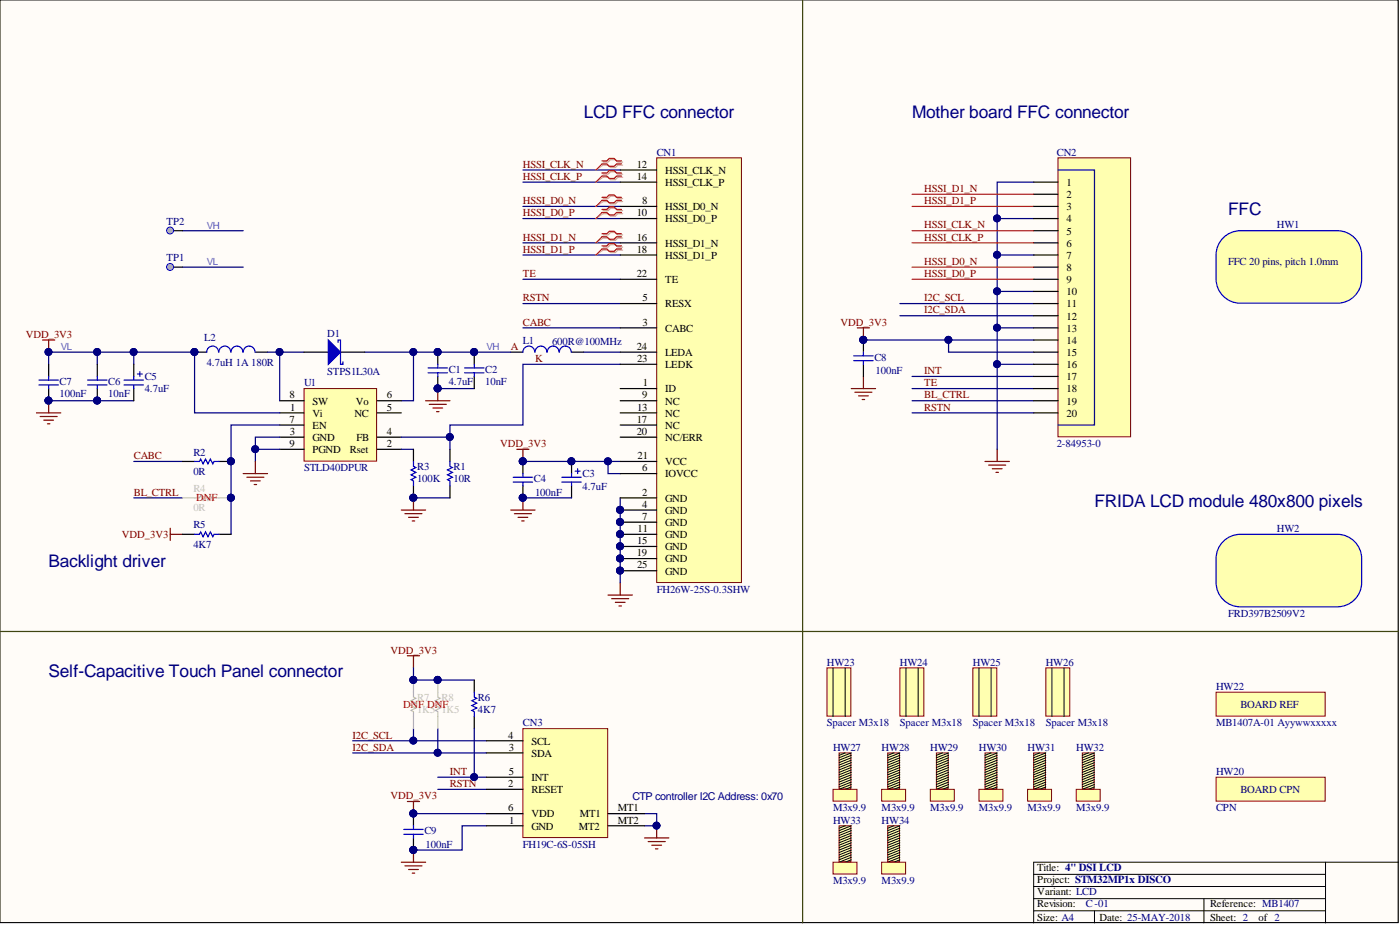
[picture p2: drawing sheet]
<svg xmlns="http://www.w3.org/2000/svg" width="292mm" height="193mm" viewBox="0 0 292 193" stroke-linecap="round" stroke-linejoin="round" font-family="sans-serif">
<defs><g id="words">
<g font-size="3.6" fill="#000080">
<text x="121.8" y="24.6">LCD FFC connector</text>
<text x="190.3" y="24.6">Mother board FFC connector</text>
<text x="256.3" y="44.9">FFC</text>
<text x="228.4" y="105.7">FRIDA LCD module 480x800 pixels</text>
<text x="10.1" y="118.4">Backlight driver</text>
<text x="10.1" y="141.2">Self-Capacitive Touch Panel connector</text>
</g>
<text font-size="2.3" fill="#000080" x="131.9" y="166.9">CTP controller I2C Address: 0x70</text>
<g font-size="2.2" fill="#800000">
<text x="109.1" y="35">HSSI_CLK_N</text>
<text x="109.1" y="37.5">HSSI_CLK_P</text>
<text x="192.8" y="40.1">HSSI_D1_N</text>
<text x="109.1" y="42.6">HSSI_D0_N</text>
<text x="109.1" y="45.1">HSSI_D0_P</text>
<text x="192.8" y="47.7">HSSI_CLK_N</text>
<text x="192.8" y="42.6">HSSI_D1_P</text>
<text x="109.1" y="50.2">HSSI_D1_N</text>
<text x="109.1" y="52.7">HSSI_D1_P</text>
<text x="192.8" y="50.2">HSSI_CLK_P</text>
<text x="109.1" y="57.8">TE</text>
<text x="192.8" y="55.3">HSSI_D0_N</text>
<text x="192.8" y="57.8">HSSI_D0_P</text>
<text x="109.1" y="62.9">RSTN</text>
<text x="192.8" y="65.4">I2C_SDA</text>
<text x="192.8" y="62.9">I2C_SCL</text>
<text x="5.4" y="70.5">VDD_3V3</text>
<text x="109.1" y="67.9">CABC</text>
<text x="175.4" y="67.9">VDD_3V3</text>
<text x="106.6" y="73">A</text>
<text x="111.6" y="75.5">K</text>
<text x="192.8" y="83.1">BL_CTRL</text>
<text x="192.8" y="80.6">TE</text>
<text x="192.8" y="78.1">INT</text>
<text x="192.8" y="85.7">RSTN</text>
<text x="27.9" y="95.8">CABC</text>
<text x="104.3" y="93.3">VDD_3V3</text>
<text x="27.9" y="103.4">BL_CTRL</text>
<text x="25.4" y="112.3">VDD_3V3</text>
<text x="81.5" y="136.3">VDD_3V3</text>
<text x="73.6" y="154.1">I2C_SCL</text>
<text x="73.6" y="156.6">I2C_SDA</text>
<text x="93.9" y="161.7">INT</text>
<text x="81.5" y="166.7">VDD_3V3</text>
<text x="93.9" y="164.2">RSTN</text>
</g>
<g font-size="2.2">
<text x="132.9" y="35">12</text>
<text x="132.9" y="37.5">14</text>
<text x="138.8" y="36.3">HSSI_CLK_N</text>
<text x="138.8" y="38.8">HSSI_CLK_P</text>
<text x="222.5" y="38.8">1</text>
<text x="222.5" y="41.3">2</text>
<text x="132.9" y="45.1">10</text>
<text x="134" y="42.6">8</text>
<text x="138.8" y="43.9">HSSI_D0_N</text>
<text x="138.8" y="46.4">HSSI_D0_P</text>
<text x="222.5" y="43.9">3</text>
<text x="222.5" y="46.4">4</text>
<text x="132.9" y="50.2">16</text>
<text x="132.9" y="52.7">18</text>
<text x="138.8" y="51.5">HSSI_D1_N</text>
<text x="138.8" y="54">HSSI_D1_P</text>
<text x="222.5" y="48.9">5</text>
<text x="222.5" y="51.5">6</text>
<text x="222.5" y="54">7</text>
<text x="132.9" y="57.8">22</text>
<text x="138.8" y="59.1">TE</text>
<text x="222.5" y="56.5">8</text>
<text x="222.5" y="59.1">9</text>
<text x="134" y="62.9">5</text>
<text x="138.8" y="64.1">RESX</text>
<text x="222.5" y="61.6">10</text>
<text x="222.5" y="64.1">11</text>
<text x="134" y="67.9">3</text>
<text x="138.8" y="69.2">CABC</text>
<text x="222.5" y="66.7">12</text>
<text x="222.5" y="69.2">13</text>
<text x="222.5" y="71.7">14</text>
<text x="132.9" y="73">24</text>
<text x="132.9" y="75.5">23</text>
<text x="138.8" y="76.8">LEDK</text>
<text x="138.8" y="74.3">LEDA</text>
<text x="222.5" y="74.3">15</text>
<text x="222.5" y="76.8">16</text>
<text x="60.4" y="83.1">8</text>
<text x="80.7" y="83.1">6</text>
<text x="134" y="83.1">9</text>
<text x="134.1" y="80.6">1</text>
<text x="138.8" y="81.9">ID</text>
<text x="222.5" y="79.3">17</text>
<text x="222.5" y="81.9">18</text>
<text x="60.4" y="88.2">7</text>
<text x="60.6" y="85.7">1</text>
<text x="65.2" y="86.9">Vi</text>
<text x="65.2" y="89.5">EN</text>
<text x="65.2" y="84.4">SW</text>
<text x="73.9" y="86.9">NC</text>
<text x="74.2" y="84.4">Vo</text>
<text x="80.7" y="85.7">5</text>
<text x="132.9" y="88.2">17</text>
<text x="132.9" y="85.7">13</text>
<text x="138.8" y="86.9">NC</text>
<text x="138.8" y="89.5">NC</text>
<text x="138.8" y="84.4">NC</text>
<text x="222.5" y="84.4">19</text>
<text x="222.5" y="86.9">20</text>
<text x="60.4" y="93.3">9</text>
<text x="60.5" y="90.7">3</text>
<text x="65.2" y="92">GND</text>
<text x="65.2" y="94.5">PGND</text>
<text x="73" y="94.5">Rset</text>
<text x="74.4" y="92">FB</text>
<text x="80.7" y="93.3">2</text>
<text x="80.7" y="90.7">4</text>
<text x="132.9" y="90.7">20</text>
<text x="133" y="95.8">21</text>
<text x="138.8" y="92">NC/ERR</text>
<text x="134" y="98.3">6</text>
<text x="138.8" y="97.1">VCC</text>
<text x="138.8" y="99.6">IOVCC</text>
<text x="134" y="103.4">2</text>
<text x="134" y="105.9">4</text>
<text x="138.8" y="104.7">GND</text>
<text x="138.8" y="107.2">GND</text>
<text x="132.9" y="113.5">15</text>
<text x="133" y="111">11</text>
<text x="134" y="108.5">7</text>
<text x="138.8" y="112.3">GND</text>
<text x="138.8" y="109.7">GND</text>
<text x="132.9" y="116.1">19</text>
<text x="132.9" y="118.6">25</text>
<text x="138.8" y="114.8">GND</text>
<text x="138.8" y="117.3">GND</text>
<text x="138.8" y="119.9">GND</text>
<text x="106.1" y="154.1">4</text>
<text x="110.9" y="155.3">SCL</text>
<text x="106.1" y="161.7">5</text>
<text x="106.1" y="156.6">3</text>
<text x="110.9" y="157.9">SDA</text>
<text x="106.1" y="164.2">2</text>
<text x="110.9" y="162.9">INT</text>
<text x="110.9" y="165.5">RESET</text>
<text x="106.1" y="169.3">6</text>
<text x="106.2" y="171.8">1</text>
<text x="110.9" y="173.1">GND</text>
<text x="110.9" y="170.5">VDD</text>
<text x="120.8" y="173.1">MT2</text>
<text x="121" y="170.5">MT1</text>
<text x="128.9" y="169.3">MT1</text>
<text x="128.9" y="171.8">MT2</text>
<text x="216.4" y="181.7">Title: 4&quot; DSI LCD</text>
<text x="216.4" y="184.2">Project: STM32MP1x DISCO</text>
<text x="216.4" y="189.3">Revision:</text>
<text x="216.4" y="186.7">Variant: LCD</text>
<text x="252.5" y="189.3">Reference: MB1407</text>
<text x="216.4" y="192.1">Size: A4</text>
<text x="229.4" y="192.1">Date: 25-MAY-2018</text>
<text x="252.5" y="192.1">Sheet: 2</text>
<text x="262.6" y="192.1">of 2</text>
</g>
<g font-size="2.2" fill="#000080">
<text x="137" y="32.5">CN1</text>
<text x="220.5" y="32.5">CN2</text>
<text x="34.8" y="46.9">TP2</text>
<text x="266.4" y="47.7">HW1</text>
<text x="34.8" y="54.5">TP1</text>
<text x="256.3" y="55.3">FFC 20 pins, pitch 1.0mm</text>
<text x="42.6" y="71.2">L2</text>
<text x="68.3" y="70.2">D1</text>
<text x="109.1" y="71.7">L1</text>
<text x="115.2" y="72">600R@100MHz</text>
<text x="43.1" y="76.3">4.7uH 1A 180R</text>
<text x="93.6" y="77.8">C1</text>
<text x="101.2" y="77.8">C2</text>
<text x="182.4" y="75.3">C8</text>
<text x="12.4" y="82.9">100nF</text>
<text x="12.4" y="80.3">C7</text>
<text x="22.6" y="82.9">10nF</text>
<text x="22.6" y="80.3">C6</text>
<text x="30.2" y="81.9">4.7uF</text>
<text x="30.2" y="79.3">C5</text>
<text x="63.4" y="80.6">U1</text>
<text x="68.3" y="78.3">STPS1L30A</text>
<text x="93.6" y="80.3">4.7uF</text>
<text x="101.2" y="80.3">10nF</text>
<text x="182.7" y="78.1">100nF</text>
<text x="40.3" y="95">R2</text>
<text x="220.5" y="93.3">2-84953-0</text>
<text x="40.3" y="99.1">0R</text>
<text x="63.4" y="98.3">STLD40DPUR</text>
<text x="87" y="100.6">100K</text>
<text x="87" y="98.1">R3</text>
<text x="94.6" y="100.6">10R</text>
<text x="94.6" y="98.1">R1</text>
<text x="111.4" y="100.6">C4</text>
<text x="121.5" y="99.6">C3</text>
<text x="111.6" y="103.4">100nF</text>
<text x="121.5" y="102.1">4.7uF</text>
<text x="40.3" y="110.2">R5</text>
<text x="266.4" y="111">HW2</text>
<text x="40.3" y="114.3">4K7</text>
<text x="137" y="123.7">FH26W-25S-0.3SHW</text>
<text x="256.3" y="128.7">FRD397B2509V2</text>
<text x="172.5" y="138.9">HW23</text>
<text x="187.8" y="138.9">HW24</text>
<text x="203" y="138.9">HW25</text>
<text x="218.2" y="138.9">HW26</text>
<text x="253.7" y="143.9">HW22</text>
<text x="99.7" y="148.7">4K7</text>
<text x="99.7" y="146.2">R6</text>
<text x="258.8" y="147.7">BOARD REF</text>
<text x="109.1" y="151.5">CN3</text>
<text x="172.5" y="151.5">Spacer M3x18</text>
<text x="187.8" y="151.5">Spacer M3x18</text>
<text x="203" y="151.5">Spacer M3x18</text>
<text x="218.2" y="151.5">Spacer M3x18</text>
<text x="253.7" y="151.5">MB1407A-01 Ayywwxxxxx</text>
<text x="173.8" y="156.6">HW27</text>
<text x="184" y="156.6">HW28</text>
<text x="194.1" y="156.6">HW29</text>
<text x="204.3" y="156.6">HW30</text>
<text x="214.4" y="156.6">HW31</text>
<text x="224.5" y="156.6">HW32</text>
<text x="253.7" y="161.7">HW20</text>
<text x="258.8" y="165.5">BOARD CPN</text>
<text x="173.8" y="169.3">M3x9.9</text>
<text x="173.8" y="171.8">HW33</text>
<text x="184" y="169.3">M3x9.9</text>
<text x="184" y="171.8">HW34</text>
<text x="194.1" y="169.3">M3x9.9</text>
<text x="204.3" y="169.3">M3x9.9</text>
<text x="214.4" y="169.3">M3x9.9</text>
<text x="224.5" y="169.3">M3x9.9</text>
<text x="253.7" y="169.3">CPN</text>
<text x="88.6" y="174.1">C9</text>
<text x="88.8" y="176.9">100nF</text>
<text x="109.1" y="176.9">FH19C-6S-05SH</text>
<text x="173.8" y="184.5">M3x9.9</text>
<text x="184" y="184.5">M3x9.9</text>
<text x="226.6" y="189.3">C-01</text>
</g>
<g font-size="2.2" fill="#bfbebc">
<text x="40.3" y="106.7">0R</text>
<text x="40.3" y="102.6">R4</text>
<text x="87" y="148.7">1K5</text>
<text x="87" y="146.2">R7</text>
<text x="92.1" y="148.7">1K5</text>
<text x="92.1" y="146.2">R8</text>
</g>
<g font-size="2.2" fill="#f00">
<text x="41" y="104.6">DNF</text>
<text x="84.1" y="147.7">DNF DNF</text>
</g>
<g font-size="2.1" fill="#8a20db">
<text x="43.1" y="47.7">VH</text>
<text x="43.1" y="55.3">VL</text>
<text x="12.7" y="73">VL</text>
<text x="101.5" y="73">VH</text>
</g>
</g></defs>
<path d="M0 0h291.7v192.5h-291.7z" fill="#fffcf8" stroke="#000" stroke-width=".21"/>
<path d="M276.6 179.9v12.6M291.8 179.9h-76.1v12.6M215.7 182.4h60.9M215.7 184.9h60.9M215.7 190h60.9M215.7 187.5h60.9M228.4 190v2.5M251.2 187.5v5" fill="none" stroke="#000" stroke-width=".21"/>
<path d="M167.5 0v192.5M0 131.7h291.8" fill="none" stroke="#3f4511" stroke-width=".25"/>
<g fill="none" stroke="#800000" stroke-width=".25">
<path d="M8.9 70.9h2.5M10.1 70.9v2.6M178.9 68.4h2.5M180.1 68.4v2.5M180.1 78.5v2.6M107.8 93.7h2.6M109.1 93.7v2.6M177.6 81.1h5.1M178.4 81.8h3.5M179.1 82.6h2.1M179.9 83.3h.5M205.5 96.3h5.1"/>
<path d="M206.3 97h3.5M207 97.8h2.1M207.8 98.5h.5M208.1 93.7v2.6M35.5 110.2v2.5M35.5 111.5h2.6M106.6 106.4h5M107.3 107.2h3.6M108.1 107.9h2M108.8 108.7h.6M109.1 103.9v2.5M85 136.8h2.5"/>
<path d="M86.3 136.8v2.5M126.9 124.1h5M127.6 124.9h3.6M128.4 125.7h2M129.1 126.4h.6M129.4 121.6v2.5M83.7 179.9h5.1M85 167.2h2.5M86.3 167.2v2.5M86.3 177.3v2.6M84.5 180.6h3.5M85.3 181.4h2"/>
<path d="M86 182.2h.5"/>
</g>
<g fill="#000080" stroke="#000080" stroke-width=".21">
<circle cx="109.1" cy="96.2" r=".72"/>
<circle cx="109.1" cy="103.8" r=".72"/>
<circle cx="10.1" cy="73.4" r=".72"/>
<circle cx="86.2" cy="103.8" r=".72"/>
<circle cx="86.2" cy="73.4" r=".72"/>
<circle cx="27.9" cy="73.4" r=".72"/>
<circle cx="20.3" cy="73.4" r=".72"/>
<circle cx="10.1" cy="83.6" r=".72"/>
<circle cx="20.3" cy="83.6" r=".72"/>
<circle cx="91.3" cy="81" r=".72"/>
<circle cx="129.4" cy="106.4" r=".72"/>
<circle cx="129.4" cy="108.9" r=".72"/>
<circle cx="129.4" cy="111.4" r=".72"/>
<circle cx="129.4" cy="114" r=".72"/>
<circle cx="129.4" cy="116.5" r=".72"/>
<circle cx="129.4" cy="119" r=".72"/>
<circle cx="126.8" cy="96.2" r=".72"/>
<circle cx="86.2" cy="169.7" r=".72"/>
<circle cx="86.2" cy="177.3" r=".72"/>
<circle cx="86.2" cy="141.8" r=".72"/>
<circle cx="91.3" cy="141.8" r=".72"/>
<circle cx="86.2" cy="154.5" r=".72"/>
<circle cx="91.3" cy="157" r=".72"/>
<circle cx="208" cy="45.6" r=".72"/>
<circle cx="208" cy="53.2" r=".72"/>
<circle cx="208" cy="60.8" r=".72"/>
<circle cx="208" cy="68.4" r=".72"/>
<circle cx="208" cy="76" r=".72"/>
<circle cx="197.9" cy="70.9" r=".72"/>
<circle cx="180.1" cy="70.9" r=".72"/>
</g>
<g fill="none" stroke="#000080" stroke-width=".25">
<path d="M109.1 35.5h20.3M109.1 38h20.3M215.7 38h-7.6v7.6h7.6M38.1 48.1h12.6M38.1 55.7h12.6M109.1 43.1h20.3M109.1 45.6h20.3M109.1 50.7h20.3M109.1 53.2h20.3M109.1 58.3h20.3M208.1 45.6v7.6h7.6M208.1 53.2v7.6h7.6"/>
<path d="M20.3 73.5v2.5M27.9 73.5h-17.8v2.5M76.1 73.5h10.2v10.1h-2.6M109.1 63.3h20.3M109.1 68.4h20.3M180.1 70.9h35.6M187.8 63.3h27.9M187.8 65.9h27.9M190.3 78.5h25.4M197.9 70.9v2.6h17.8M208.1 60.8v7.6h7.6M208.1 68.4v25.3"/>
<path d="M208.1 76h7.6M10.1 83.6h17.8M27.9 96.3h10.2M91.3 81.1h7.7M126.9 96.3v2.5h2.5M190.3 81.1h25.4M190.3 83.6h25.4M190.3 86.1h25.4M27.9 103.9h10.2M86.3 103.9h7.6M129.4 103.9v17.7M86.3 139.3v2.6h12.7"/>
<path d="M86.3 152v2.5M91.3 152v5.1M86.3 169.7h15.2M91.3 164.7h10.2M101.5 172.3h-5.1v5h-10.1"/>
</g>
<path d="M125.8 33.8h1.1l.5-.5h1l.5 .5h1M125.8 34.4h1.1l.5 .6h1l.5-.6h1M125.8 36.3h1.1l.5-.5h1l.5 .5h1M125.8 37h1.1l.5 .5h1l.5-.5h1M125.8 41.4h1.1l.5-.5h1l.5 .5h1M125.8 42h1.1l.5 .6h1l.5-.6h1M125.8 43.9h1.1l.5-.5h1l.5 .5h1M125.8 44.6h1.1l.5 .5h1l.5-.5h1M125.8 49h1.1l.5-.5h1l.5 .5h1M125.8 49.6h1.1l.5 .6h1l.5-.6h1M125.8 51.6h1.1l.5-.6h1l.5 .6h1M125.8 52.2h1.1l.5 .5h1l.5-.5h1" fill="none" stroke="#d0a19e" stroke-width=".25"/>
<path d="M125.8 34.4l-1.5 1.1M125.8 37l-1.5 1M125.8 42l-1.5 1.1M125.8 44.6l-1.5 1M125.8 49.6l-1.5 1.1M125.8 52.2l-1.5 1" fill="none" stroke="#d0a19e" stroke-width=".21"/>
<path d="M125.6 33.6h1l.5-.5h1l.5 .5h1.1M125.6 34.2h1l.5 .5h1l.5-.5h1.1M125.6 36.1h1l.5-.5h1l.5 .5h1.1M125.6 36.7h1l.5 .5h1l.5-.5h1.1M125.6 41.2h1l.5-.5h1l.5 .5h1.1M125.6 41.8h1l.5 .5h1l.5-.5h1.1M125.6 43.7h1l.5-.5h1l.5 .5h1.1M125.6 44.3h1l.5 .5h1l.5-.5h1.1M125.6 48.8h1l.5-.5h1l.5 .5h1.1M125.6 49.4h1l.5 .5h1l.5-.5h1.1M125.6 51.3h1l.5-.5h1l.5 .5h1.1M125.6 51.9h1l.5 .5h1l.5-.5h1.1" fill="none" stroke="#f00" stroke-width=".25"/>
<path d="M125.6 34.2l-1.3 1.3M125.6 36.7l-1.3 1.3M125.6 41.8l-1.3 1.3M125.6 44.3l-1.3 1.3M125.6 49.4l-1.3 1.3M125.6 51.9l-1.3 1.3" fill="none" stroke="#f00" stroke-width=".21"/>
<path d="M190.3 40.5h25.4M190.3 43.1h25.4M190.3 48.1h25.4M190.3 50.7h25.4M190.3 55.7h25.4M190.3 58.3h25.4" fill="none" stroke="#ee0e22" stroke-width=".25"/>
<path d="M63.4 81.1h15.2v15.1h-15.2z" fill="#ffffb0" stroke="#800000" stroke-width=".21"/>
<path d="M58.4 86.1h5M58.4 93.7h5M58.4 91.2h5M58.4 83.6h5M58.4 88.7h5M78.7 86.1h5M78.7 93.7h5M78.7 91.2h5M78.7 83.6h5" fill="none" stroke="#000" stroke-width=".25"/>
<path d="M27.9 76v-2.5h12.7v12.6h17.8M63.4 73.5h-5v10.1M53.3 93.7h5.1M58.4 91.2h-5.1v5.1M58.4 88.7h-10.2v22.8M83.7 93.7h2.6" fill="none" stroke="#000080" stroke-width=".25"/>
<g fill="#000080" stroke="#000080" stroke-width=".21">
<circle cx="53.2" cy="93.7" r=".72"/>
<circle cx="48.2" cy="96.2" r=".72"/>
<circle cx="48.2" cy="103.8" r=".72"/>
<circle cx="40.6" cy="73.4" r=".72"/>
<circle cx="27.9" cy="73.4" r=".72"/>
<circle cx="58.3" cy="73.4" r=".72"/>
</g>
<path d="M254.9 49.9a5.1 5.1 0 0 1 3.9-1.8h20.2a5.1 5.1 0 0 1 5.1 5.1v5a5.1 5.1 0 0 1-5.1 5.1h-20.2a5.1 5.1 0 0 1-5.1-5.1v-5a5 5 0 0 1 1.2-3.3z" fill="#ffffb0" stroke="#00f" stroke-width=".25"/>
<g fill="none" stroke="#000" stroke-width=".25">
<path d="M35.5 48.1h2.6M10.1 76v2.5M20.3 76v2.5M27.9 76v2.5M40.6 73.5h2.5M53.3 73.5h2.5M91.3 73.5v2.5M91.3 78.5v2.6M99 73.5v2.5M99 78.5v2.6M106.6 73.5h2.5M119.3 73.5h2.5"/>
<path d="M10.1 81.1v2.5M20.3 81.1v2.5M27.9 81.1v2.5M38.1 96.3h2.5M45.7 96.3h2.5M86.3 93.7v2.6M93.9 93.7v2.6M109.1 96.3v2.5M119.3 96.3v2.5M38.1 111.5h2.5M45.7 111.5h2.5M86.3 101.3v2.6"/>
<path d="M93.9 101.3v2.6M109.1 101.3v2.6M119.3 101.3v2.6"/>
</g>
<g fill="#000080" stroke="#000080" stroke-width=".21">
<circle cx="40.6" cy="73.4" r=".72"/>
<circle cx="58.3" cy="73.4" r=".72"/>
<circle cx="10.1" cy="83.6" r=".72"/>
<circle cx="20.3" cy="83.6" r=".72"/>
<circle cx="86.2" cy="103.8" r=".72"/>
<circle cx="48.2" cy="96.2" r=".72"/>
<circle cx="48.2" cy="103.8" r=".72"/>
<circle cx="98.9" cy="73.4" r=".72"/>
<circle cx="91.3" cy="81" r=".72"/>
<circle cx="91.3" cy="73.4" r=".72"/>
<circle cx="93.8" cy="91.2" r=".72"/>
<circle cx="119.2" cy="96.2" r=".72"/>
<circle cx="109.1" cy="103.8" r=".72"/>
<circle cx="109.1" cy="96.2" r=".72"/>
<circle cx="126.8" cy="96.2" r=".72"/>
</g>
<g fill="none" stroke="#00f" stroke-width=".25">
<path d="M8.1 79.3h4.1M10.1 78.5v.8M18.3 79.3h4M20.3 78.5v.8M25.9 79.3h4M27.9 78.5v.8M28.7 78h1M29.2 77.5v1M45.6 73.5a1.23 1.23 0 0 0-1.2-1.3 1.23 1.23 0 0 0-1.3 1.3M48.1 73.5a1.23 1.23 0 0 0-1.2-1.3 1.23 1.23 0 0 0-1.2 1.3M50.7 73.5a1.23 1.23 0 0 0-1.3-1.3 1.23 1.23 0 0 0-1.2 1.3M53.2 73.5a1.23 1.23 0 0 0-1.2-1.3 1.23 1.23 0 0 0-1.3 1.3"/>
<path d="M89.3 76.8h4.1M89.3 77.8h4.1M91.3 76v.8M91.3 77.8v.7M96.9 76.8h4.1M96.9 77.8h4.1M99 76v.8M99 77.8v.7M111.6 73.5a1.23 1.23 0 0 0-1.3-1.3 1.23 1.23 0 0 0-1.2 1.3M114.1 73.5a1.23 1.23 0 0 0-1.2-1.3 1.23 1.23 0 0 0-1.3 1.3M116.6 73.5a1.23 1.23 0 0 0-1.2-1.3 1.23 1.23 0 0 0-1.2 1.3M119.2 73.5a1.23 1.23 0 0 0-1.3-1.3 1.23 1.23 0 0 0-1.2 1.3"/>
<path d="M8.1 80.3h4.1M10.1 80.3v.8M18.3 80.3h4M20.3 80.3v.8M25.9 80.3h4M27.9 80.3v.8M40.6 96.3h1l.3-.5 .5 1 .5-1 .5 1 .5-1 .5 1 .3-.5h1M86.3 96.3v1l.5 .2-1 .5 1 .5-1 .6 1 .5-1 .5 .5 .2v1M93.9 96.3v1l.5 .2-1 .5 1 .5-1 .6 1 .5-1 .5 .5 .2v1M107.1 99.6h4M109.1 98.8v.8M117.2 99.6h4.1"/>
<path d="M119.3 98.8v.8M120 98.3h1M120.5 97.8v1M40.6 111.5h1l.3-.5 .5 1 .5-1 .5 1 .5-1 .5 1 .3-.5h1M107.1 100.6h4M109.1 100.6v.7M117.2 100.6h4.1M119.3 100.6v.7"/>
</g>
<path d="M55.8 73.5h2.6M129.4 76h-20.3v12.7h-15.2v2.5M83.7 91.2h10.2v2.5M109.1 96.3h20.3M109.1 103.9h10.2" fill="none" stroke="#000080" stroke-width=".25"/>
<path d="M38.1 103.9h3.5l.3-.5 .5 1 .5-1 .5 1 .5-1 .5 1 .3-.5h3.5" fill="none" stroke="#bfbebc" stroke-width=".25"/>
<circle cx="35.5" cy="48.1" r=".72" fill="#c0c0c0" stroke="#00f" stroke-width=".21"/>
<path d="M35.5 55.7h2.6" fill="none" stroke="#000" stroke-width=".25"/>
<circle cx="35.5" cy="55.7" r=".72" fill="#c0c0c0" stroke="#00f" stroke-width=".21"/>
<path d="M180.1 70.9v2.6M180.1 76v2.5M99 141.9v2.5M99 149.5v2.5M86.3 169.7v2.6M86.3 174.8v2.5" fill="none" stroke="#000" stroke-width=".25"/>
<g fill="#000080" stroke="#000080" stroke-width=".21">
<circle cx="86.2" cy="177.3" r=".72"/>
<circle cx="86.2" cy="169.7" r=".72"/>
<circle cx="86.2" cy="141.8" r=".72"/>
<circle cx="91.3" cy="141.8" r=".72"/>
<circle cx="180.1" cy="70.9" r=".72"/>
<circle cx="86.2" cy="103.8" r=".72"/>
<circle cx="91.3" cy="81" r=".72"/>
<circle cx="10.1" cy="83.6" r=".72"/>
<circle cx="86.2" cy="73.4" r=".72"/>
<circle cx="91.3" cy="73.4" r=".72"/>
<circle cx="98.9" cy="73.4" r=".72"/>
</g>
<path d="M178.1 74.2h4.1M178.1 75.2h4.1M180.1 73.5v.7M180.1 75.2v.8M99 144.4v1l.5 .3-1.1 .5 1.1 .5-1.1 .5 1.1 .5-1.1 .5 .6 .3v1M84.2 173h4.1M84.2 174h4.1M86.3 172.3v.7M86.3 174v.8" fill="none" stroke="#00f" stroke-width=".25"/>
<path d="M86.3 141.9v3.5l.5 .3-1 .5 1 .5-1 .5 1 .5-1 .5 .5 .3v3.5M91.3 141.9v3.5l.5 .3-1 .5 1 .5-1 .5 1 .5-1 .5 .5 .3v3.5" fill="none" stroke="#bfbebc" stroke-width=".25"/>
<g fill="none" stroke="#800000" stroke-width=".25">
<path d="M7.6 86.1h5.1M8.4 86.9h3.5M9.1 87.7h2.1M9.9 88.4h.5M10.1 83.6v2.5M50.7 98.8h5.1M51.5 99.6h3.6M53.3 96.3v2.5M88.8 83.6h5.1M89.6 84.4h3.5M90.3 85.1h2.1M91.1 85.9h.5"/>
<path d="M91.3 81.1v2.5M52.3 100.3h2M53 101.1h.5M83.7 106.4h5.1M84.5 107.2h3.5M85.3 107.9h2M86 108.7h.5M86.3 103.9v2.5"/>
</g>
<path d="M86.3 73.5h20.3M121.8 73.5h7.6" fill="none" stroke="#000080" stroke-width=".25"/>
<path d="M220.7 32.9h15.2v58.2h-15.2z" fill="#ffffb0" stroke="#800000" stroke-width=".21"/>
<path d="M220.7 35.5h7.7v53.2h-7.7" fill="none" stroke="#0c0087" stroke-width=".25"/>
<g fill="none" stroke="#000" stroke-width=".25">
<path d="M215.7 38h5M215.7 40.5h5M215.7 43.1h5M215.7 45.6h5M215.7 48.1h5M215.7 50.7h5M215.7 53.2h5M215.7 55.7h5M215.7 58.3h5M215.7 60.8h5M215.7 63.3h5M215.7 65.9h5"/>
<path d="M215.7 68.4h5M215.7 70.9h5M215.7 73.5h5M215.7 76h5M215.7 78.5h5M215.7 81.1h5M215.7 83.6h5M215.7 86.1h5"/>
</g>
<path d="M134.5 174.8h5M135.2 175.6h3.6M136 176.3h2M136.8 177.1h.5M137 172.3v2.5" fill="none" stroke="#800000" stroke-width=".25"/>
<g fill="#000080" stroke="#000080" stroke-width=".21">
<circle cx="137" cy="172.2" r=".72"/>
<circle cx="91.3" cy="157" r=".72"/>
<circle cx="86.2" cy="154.5" r=".72"/>
<circle cx="98.9" cy="162.1" r=".72"/>
</g>
<path d="M73.6 157.1h27.9M73.6 154.5h27.9M91.3 162.1h10.2M134.5 169.7h2.5v2.6h-2.5" fill="none" stroke="#000080" stroke-width=".25"/>
<g fill="#ffffb0" stroke="#800000" stroke-width=".21">
<path d="M253.7 162.1h22.8v5h-22.8z"/>
<path d="M253.7 144.4h22.8v5h-22.8z"/>
<path d="M137 32.9h17.7v88.6h-17.7z"/>
</g>
<g fill="none" stroke="#000" stroke-width=".25">
<path d="M129.4 35.5h7.6M129.4 38h7.6M129.4 50.7h7.6M129.4 53.2h7.6M129.4 58.3h7.6M129.4 43.1h7.6M129.4 45.6h7.6M63.4 73.5h5.1M71 73.5h5.1M129.4 76h7.6M129.4 73.5h7.6M129.4 68.4h7.6"/>
<path d="M129.4 63.3h7.6M129.4 86.1h7.6M129.4 88.7h7.6M129.4 91.2h7.6M129.4 96.3h7.6M129.4 98.8h7.6M129.4 81.1h7.6M129.4 83.6h7.6M129.4 114h7.6M129.4 116.5h7.6M129.4 119.1h7.6M129.4 103.9h7.6"/>
<path d="M129.4 106.4h7.6M129.4 111.5h7.6M129.4 108.9h7.6"/>
</g>
<g fill="#000080" stroke="#000080" stroke-width=".21">
<circle cx="129.4" cy="114" r=".72"/>
<circle cx="129.4" cy="116.5" r=".72"/>
<circle cx="129.4" cy="119" r=".72"/>
<circle cx="129.4" cy="106.4" r=".72"/>
<circle cx="129.4" cy="111.4" r=".72"/>
<circle cx="129.4" cy="108.9" r=".72"/>
</g>
<path d="M68.5 70.9l2.5 2.6-2.5 2.5z" fill="#00f"/>
<path d="M68.5 70.9l2.5 2.6-2.5 2.5zM70.5 71.4v-.5h.5v5.1h.6v-.5" fill="none" stroke="#00f" stroke-width=".25"/>
<path d="M109.1 152h17.7v22.7h-17.7z" fill="#ffffb0" stroke="#800000" stroke-width=".21"/>
<path d="M101.5 154.5h7.6M101.5 157.1h7.6M101.5 172.3h7.6M101.5 169.7h7.6M101.5 162.1h7.6M101.5 164.7h7.6M126.9 172.3h7.6M126.9 169.7h7.6" fill="none" stroke="#000" stroke-width=".25"/>
<path d="M254.9 113.3a5.1 5.1 0 0 1 3.9-1.8h20.2a5.1 5.1 0 0 1 5.1 5v5a5.1 5.1 0 0 1-5.1 5.1h-20.2a5.1 5.1 0 0 1-5.1-5.1v-5a5 5 0 0 1 1.2-3.2z" fill="#ffffb0" stroke="#00f" stroke-width=".25"/>
<path d="M99 152v10.1" fill="none" stroke="#000080" stroke-width=".25"/>
<circle cx="98.9" cy="162.1" r=".72" fill="#000080" stroke="#000080" stroke-width=".21"/>
<path d="M172.5 139.3h5v10.1h-5z" fill="#ffffb0" stroke="#800000" stroke-width=".21"/>
<path d="M173.8 139.3v10.2M176.3 139.3v10.2" fill="none" stroke="#000" stroke-width=".21"/>
<path d="M187.8 139.3h5v10.1h-5z" fill="#ffffb0" stroke="#800000" stroke-width=".21"/>
<path d="M189 139.3v10.2M191.6 139.3v10.2" fill="none" stroke="#000" stroke-width=".21"/>
<path d="M203 139.3h5v10.1h-5z" fill="#ffffb0" stroke="#800000" stroke-width=".21"/>
<path d="M204.3 139.3v10.2M206.8 139.3v10.2" fill="none" stroke="#000" stroke-width=".21"/>
<path d="M218.2 139.3h5v10.1h-5z" fill="#ffffb0" stroke="#800000" stroke-width=".21"/>
<path d="M219.5 139.3v10.2M222 139.3v10.2" fill="none" stroke="#000" stroke-width=".21"/>
<path d="M175.1 157.1h2.4v7.5h-2.4z" fill="#ffffb0" stroke="#800000" stroke-width=".21"/>
<g fill="none" stroke="#000" stroke-width=".21">
<path d="M176.3 157.1l-1.2 .5M177.6 157.1l-2.5 1M177.6 157.6l-2.5 1M177.6 158.1l-2.5 1M177.6 158.6l-2.5 1M177.6 159.1l-2.5 1M177.6 159.6l-2.5 1M177.6 160.1l-2.5 1M177.6 160.6l-2.5 1M177.6 161.1l-2.5 1M177.6 164.2l-1.3 .5M177.6 163.7l-2.5 1"/>
<path d="M177.6 163.2l-2.5 1M177.6 162.6l-2.5 1.1M177.6 162.1l-2.5 1.1M177.6 161.6l-2.5 1"/>
</g>
<g fill="#ffffb0" stroke="#800000" stroke-width=".21">
<path d="M173.8 164.7h5v2.4h-5z"/>
<path d="M185.2 157.1h2.5v7.5h-2.5z"/>
</g>
<g fill="none" stroke="#000" stroke-width=".21">
<path d="M186.5 157.1l-1.3 .5M187.8 157.1l-2.6 1M187.8 157.6l-2.6 1M187.8 158.1l-2.6 1M187.8 158.6l-2.6 1M187.8 159.1l-2.6 1M187.8 159.6l-2.6 1M187.8 160.1l-2.6 1M187.8 160.6l-2.6 1M187.8 161.1l-2.6 1M187.8 164.2l-1.3 .5M187.8 163.7l-2.6 1"/>
<path d="M187.8 163.2l-2.6 1M187.8 162.6l-2.6 1.1M187.8 162.1l-2.6 1.1M187.8 161.6l-2.6 1"/>
</g>
<g fill="#ffffb0" stroke="#800000" stroke-width=".21">
<path d="M184 164.7h5v2.4h-5z"/>
<path d="M195.4 157.1h2.4v7.5h-2.4z"/>
</g>
<g fill="none" stroke="#000" stroke-width=".21">
<path d="M196.6 157.1l-1.2 .5M197.9 157.1l-2.5 1M197.9 157.6l-2.5 1M197.9 158.1l-2.5 1M197.9 158.6l-2.5 1M197.9 159.1l-2.5 1M197.9 159.6l-2.5 1M197.9 160.1l-2.5 1M197.9 160.6l-2.5 1M197.9 161.1l-2.5 1M197.9 164.2l-1.3 .5M197.9 163.7l-2.5 1"/>
<path d="M197.9 163.2l-2.5 1M197.9 162.6l-2.5 1.1M197.9 162.1l-2.5 1.1M197.9 161.6l-2.5 1"/>
</g>
<g fill="#ffffb0" stroke="#800000" stroke-width=".21">
<path d="M194.1 164.7h5v2.4h-5z"/>
<path d="M205.5 157.1h2.5v7.5h-2.5z"/>
</g>
<g fill="none" stroke="#000" stroke-width=".21">
<path d="M206.8 157.1l-1.3 .5M208.1 157.1l-2.6 1M208.1 157.6l-2.6 1M208.1 158.1l-2.6 1M208.1 158.6l-2.6 1M208.1 159.1l-2.6 1M208.1 159.6l-2.6 1M208.1 160.1l-2.6 1M208.1 160.6l-2.6 1M208.1 161.1l-2.6 1M208.1 164.2l-1.3 .5M208.1 163.7l-2.6 1"/>
<path d="M208.1 163.2l-2.6 1M208.1 162.6l-2.6 1.1M208.1 162.1l-2.6 1.1M208.1 161.6l-2.6 1"/>
</g>
<g fill="#ffffb0" stroke="#800000" stroke-width=".21">
<path d="M204.3 164.7h4.9v2.4h-4.9z"/>
<path d="M225.8 157.1h2.5v7.5h-2.5z"/>
</g>
<g fill="none" stroke="#000" stroke-width=".21">
<path d="M227.1 157.1l-1.3 .5M228.4 157.1l-2.6 1M228.4 157.6l-2.6 1M228.4 158.1l-2.6 1M228.4 158.6l-2.6 1M228.4 159.1l-2.6 1M228.4 159.6l-2.6 1M228.4 160.1l-2.6 1M228.4 160.6l-2.6 1M228.4 161.1l-2.6 1M228.4 164.2l-1.3 .5M228.4 163.7l-2.6 1"/>
<path d="M228.4 163.2l-2.6 1M228.4 162.6l-2.6 1.1M228.4 162.1l-2.6 1.1M228.4 161.6l-2.6 1"/>
</g>
<g fill="#ffffb0" stroke="#800000" stroke-width=".21">
<path d="M224.5 164.7h5v2.4h-5z"/>
<path d="M175.1 172.3h2.4v7.5h-2.4z"/>
</g>
<g fill="none" stroke="#000" stroke-width=".21">
<path d="M176.3 172.3l-1.2 .5M177.6 172.3l-2.5 1M177.6 172.8l-2.5 1M177.6 173.3l-2.5 1M177.6 173.8l-2.5 1M177.6 174.3l-2.5 1M177.6 174.8l-2.5 1M177.6 175.3l-2.5 1M177.6 175.8l-2.5 1M177.6 176.3l-2.5 1M177.6 179.4l-1.3 .5M177.6 178.9l-2.5 1"/>
<path d="M177.6 178.4l-2.5 1M177.6 177.8l-2.5 1.1M177.6 177.3l-2.5 1.1M177.6 176.8l-2.5 1"/>
</g>
<g fill="#ffffb0" stroke="#800000" stroke-width=".21">
<path d="M173.8 179.9h5v2.4h-5z"/>
<path d="M185.2 172.3h2.5v7.5h-2.5z"/>
</g>
<g fill="none" stroke="#000" stroke-width=".21">
<path d="M186.5 172.3l-1.3 .5M187.8 172.3l-2.6 1M187.8 172.8l-2.6 1M187.8 173.3l-2.6 1M187.8 173.8l-2.6 1M187.8 174.3l-2.6 1M187.8 174.8l-2.6 1M187.8 175.3l-2.6 1M187.8 175.8l-2.6 1M187.8 176.3l-2.6 1M187.8 179.4l-1.3 .5M187.8 178.9l-2.6 1"/>
<path d="M187.8 178.4l-2.6 1M187.8 177.8l-2.6 1.1M187.8 177.3l-2.6 1.1M187.8 176.8l-2.6 1"/>
</g>
<g fill="#ffffb0" stroke="#800000" stroke-width=".21">
<path d="M184 179.9h5v2.4h-5z"/>
<path d="M215.7 157.1h2.4v7.5h-2.4z"/>
</g>
<g fill="none" stroke="#000" stroke-width=".21">
<path d="M216.9 157.1l-1.2 .5M218.2 157.1l-2.5 1M218.2 157.6l-2.5 1M218.2 158.1l-2.5 1M218.2 158.6l-2.5 1M218.2 159.1l-2.5 1M218.2 159.6l-2.5 1M218.2 160.1l-2.5 1M218.2 160.6l-2.5 1M218.2 161.1l-2.5 1M218.2 164.2l-1.3 .5M218.2 163.7l-2.5 1"/>
<path d="M218.2 163.2l-2.5 1M218.2 162.6l-2.5 1.1M218.2 162.1l-2.5 1.1M218.2 161.6l-2.5 1"/>
</g>
<path d="M214.4 164.7h5v2.4h-5z" fill="#ffffb0" stroke="#800000" stroke-width=".21"/>
<use href="#words"/>
</svg>
